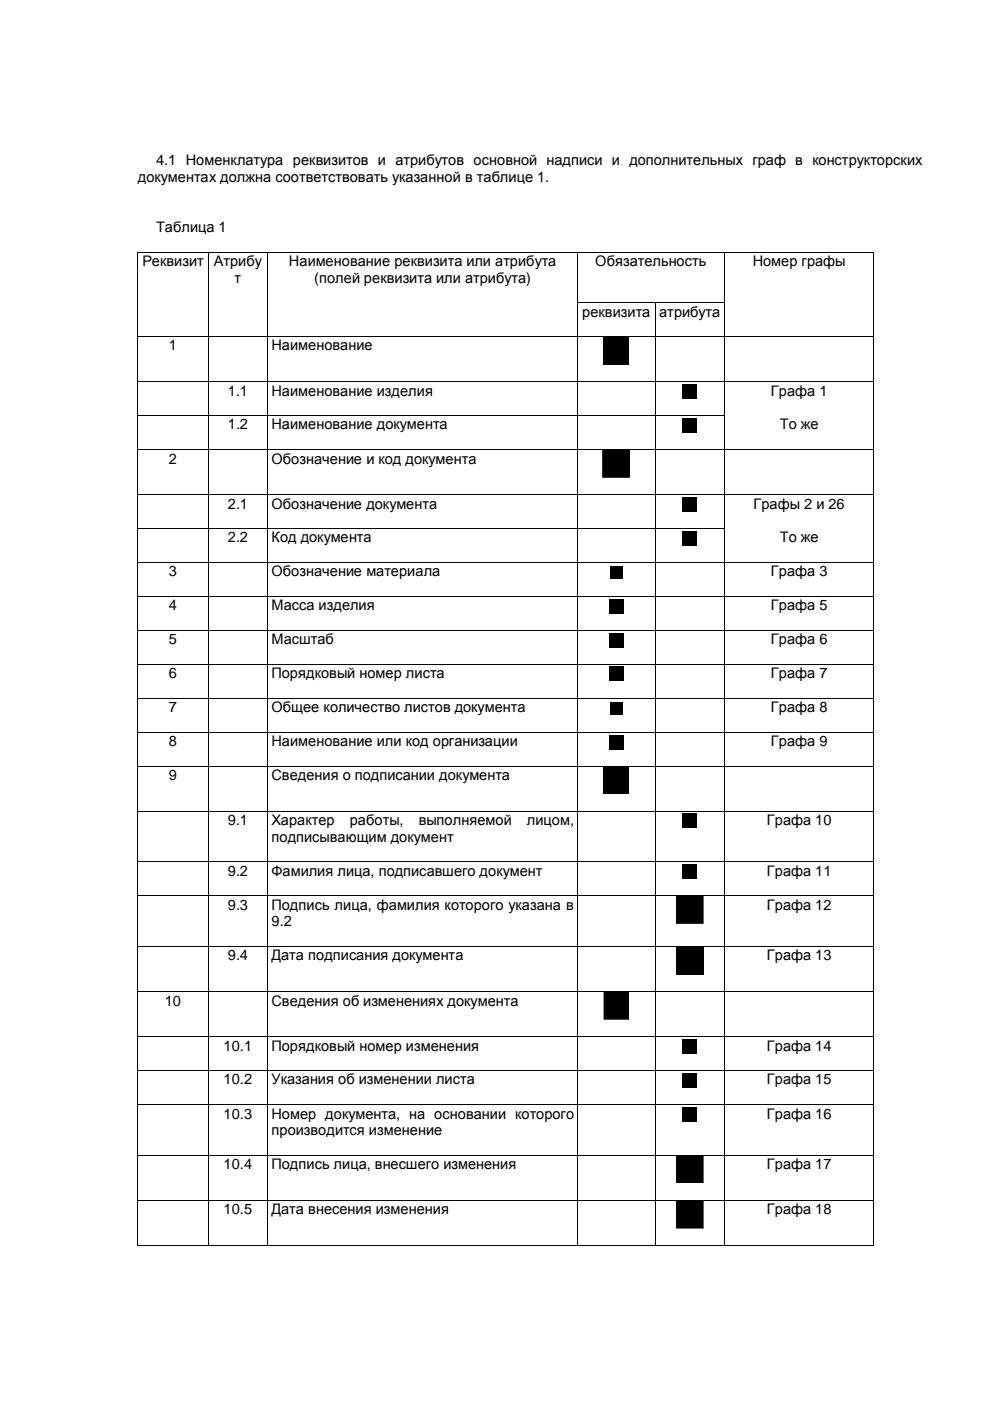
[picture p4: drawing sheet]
<svg xmlns="http://www.w3.org/2000/svg" width="210mm" height="297mm" viewBox="0 0 210 297" stroke-linecap="round" stroke-linejoin="round" font-family="sans-serif">
<defs><g id="words">
<g font-size="3.1">
<text x="33.1" y="35">4.1 Номенклатура реквизитов и атрибутов основной надписи и дополнительных граф в конструкторских</text>
<text x="29.2" y="38.5">документах должна соответствовать указанной в таблице 1.</text>
<text x="33.1" y="49.1">Таблица 1</text>
<text x="30.2" y="56.4">Реквизит</text>
<text x="45.3" y="56.4">Атрибу</text>
<text x="49.7" y="59.9">т</text>
<text x="61.3" y="56.4">Наименование реквизита или атрибута</text>
<text x="66.6" y="59.9">(полей реквизита или атрибута)</text>
<text x="126.2" y="56.4">Обязательность</text>
<text x="159.6" y="56.4">Номер графы</text>
<text x="123.4" y="67.1">реквизита</text>
<text x="139.8" y="67.1">атрибута</text>
<text x="35.8" y="74.3">1</text>
<text x="57.6" y="74.3">Наименование</text>
<text x="48.3" y="83.9">1.1</text>
<text x="57.6" y="83.9">Наименование изделия</text>
<text x="163.4" y="83.9">Графа 1</text>
<text x="48.3" y="91.1">1.2</text>
<text x="57.6" y="91.1">Наименование документа</text>
<text x="165.3" y="91.1">То же</text>
<text x="35.8" y="98.3">2</text>
<text x="57.6" y="98.3">Обозначение и код документа</text>
<text x="48.3" y="107.8">2.1</text>
<text x="57.6" y="107.8">Обозначение документа</text>
<text x="159.8" y="107.8">Графы 2 и 26</text>
<text x="48.3" y="115">2.2</text>
<text x="57.6" y="115">Код документа</text>
<text x="165.3" y="115">То же</text>
<text x="35.8" y="122.2">3</text>
<text x="57.6" y="122.2">Обозначение материала</text>
<text x="163.4" y="122.2">Графа 3</text>
<text x="35.8" y="129.4">4</text>
<text x="57.6" y="129.4">Масса изделия</text>
<text x="163.4" y="129.4">Графа 5</text>
<text x="35.8" y="136.6">5</text>
<text x="57.6" y="136.6">Масштаб</text>
<text x="163.4" y="136.6">Графа 6</text>
<text x="35.8" y="143.8">6</text>
<text x="57.6" y="143.8">Порядковый номер листа</text>
<text x="163.4" y="143.8">Графа 7</text>
<text x="35.8" y="151">7</text>
<text x="57.6" y="151">Общее количество листов документа</text>
<text x="163.4" y="151">Графа 8</text>
<text x="35.8" y="158.2">8</text>
<text x="57.6" y="158.2">Наименование или код организации</text>
<text x="163.4" y="158.2">Графа 9</text>
<text x="35.8" y="165.4">9</text>
<text x="57.6" y="165.4">Сведения о подписании документа</text>
<text x="48.3" y="174.9">9.1</text>
<text x="57.6" y="174.9">Характер</text>
<text x="57.6" y="178.5">подписывающим документ</text>
<text x="74.2" y="174.9">работы,</text>
<text x="88.8" y="174.9">выполняемой</text>
<text x="111.7" y="174.9">лицом,</text>
<text x="162.6" y="174.9">Графа 10</text>
<text x="48.3" y="185.7">9.2</text>
<text x="57.6" y="185.7">Фамилия лица, подписавшего документ</text>
<text x="162.6" y="185.7">Графа 11</text>
<text x="48.3" y="192.9">9.3</text>
<text x="57.6" y="192.9">Подпись лица, фамилия которого указана в</text>
<text x="57.6" y="196.4">9.2</text>
<text x="162.6" y="192.9">Графа 12</text>
<text x="48.3" y="203.6">9.4</text>
<text x="57.6" y="203.6">Дата подписания документа</text>
<text x="162.6" y="203.6">Графа 13</text>
<text x="34.9" y="213.2">10</text>
<text x="57.6" y="213.2">Сведения об изменениях документа</text>
<text x="47.4" y="222.8">10.1</text>
<text x="57.6" y="222.8">Порядковый номер изменения</text>
<text x="162.6" y="222.8">Графа 14</text>
<text x="47.4" y="229.9">10.2</text>
<text x="57.6" y="229.9">Указания об изменении листа</text>
<text x="162.6" y="229.9">Графа 15</text>
<text x="47.4" y="237.2">10.3</text>
<text x="57.6" y="237.2">Номер документа, на основании которого</text>
<text x="162.6" y="237.2">Графа 16</text>
<text x="57.6" y="240.7">производится изменение</text>
<text x="47.4" y="247.9">10.4</text>
<text x="57.6" y="247.9">Подпись лица, внесшего изменения</text>
<text x="162.6" y="247.9">Графа 17</text>
<text x="47.4" y="257.5">10.5</text>
<text x="57.6" y="257.5">Дата внесения изменения</text>
<text x="162.6" y="257.5">Графа 18</text>
</g>
</g></defs>
<g fill="#000">
<path d="M29.2 53.4l.1 .1zM44.1 53.4l.1 .1zM56.7 53.4l.1 .1zM122.4 53.4l.1 .1zM153.6 53.4l.1 .1zM185.3 53.4v.1zM29.2 64.2l.1 .1zM29.2 71.3l.1 .1zM44.1 64.2l.1 .1zM44.1 71.3l.1 .1zM56.7 64.2l.1 .1zM56.7 71.3l.1 .1z"/>
<path d="M122.4 64.2l.1 .1zM122.4 71.3l.1 .1zM138.9 64.2l.1 .1zM138.9 71.3l.1 .1zM153.6 64.2l.1 .1zM153.6 71.3l.1 .1zM185.3 64.2v.1zM185.3 71.3v.1zM29.2 80.9l.1 .1zM29.2 88.1l.1 .1zM29.2 95.3l.1 .1zM44.1 80.9l.1 .1z"/>
<path d="M44.1 88.1l.1 .1zM44.1 95.3l.1 .1zM56.7 80.9l.1 .1zM56.7 88.1l.1 .1zM56.7 95.3l.1 .1zM122.4 80.9l.1 .1zM122.4 88.1l.1 .1zM122.4 95.3l.1 .1zM138.9 80.9l.1 .1zM138.9 88.1l.1 .1zM138.9 95.3l.1 .1zM153.6 80.9l.1 .1z"/>
<path d="M153.6 88.1l.1 .1zM153.6 95.3l.1 .1zM185.3 80.9v.1zM185.3 88.1v.1zM185.3 95.3v.1zM29.2 104.9h.1zM29.2 112.1h.1zM29.2 119.3h.1zM44.1 104.9h.1zM44.1 112.1h.1zM44.1 119.3h.1zM56.7 104.9h.1z"/>
<path d="M56.7 112.1h.1zM56.7 119.3h.1zM122.4 104.9h.1zM122.4 112.1h.1zM122.4 119.3h.1zM138.9 104.9h.1zM138.9 112.1h.1zM138.9 119.3h.1zM153.6 104.9h.1zM153.6 112.1h.1zM153.6 119.3h.1zM29.2 126.4l.1 .1z"/>
<path d="M29.2 133.6l.1 .1zM44.1 126.4l.1 .1zM44.1 133.6l.1 .1zM56.7 126.4l.1 .1zM56.7 133.6l.1 .1zM122.4 126.4l.1 .1zM122.4 133.6l.1 .1zM138.9 126.4l.1 .1zM138.9 133.6l.1 .1zM153.6 126.4l.1 .1zM153.6 133.6l.1 .1zM185.3 126.4v.1z"/>
<path d="M185.3 133.6v.1zM29.2 140.8l.1 .1zM29.2 148l.1 .1zM29.2 155.2l.1 .1zM44.1 140.8l.1 .1zM44.1 148l.1 .1zM44.1 155.2l.1 .1zM56.7 140.8l.1 .1zM56.7 148l.1 .1zM56.7 155.2l.1 .1zM122.4 140.8l.1 .1zM122.4 148l.1 .1z"/>
<path d="M122.4 155.2l.1 .1zM138.9 140.8l.1 .1zM138.9 148l.1 .1zM138.9 155.2l.1 .1zM153.6 140.8l.1 .1zM153.6 148l.1 .1zM153.6 155.2l.1 .1zM185.3 140.8v.1zM185.3 148v.1zM185.3 155.2v.1zM29.2 162.4l.1 .1zM29.2 172h.1z"/>
<path d="M44.1 162.4l.1 .1zM44.1 172h.1zM56.7 162.4l.1 .1zM56.7 172h.1zM122.4 162.4l.1 .1zM122.4 172h.1zM138.9 162.4l.1 .1zM138.9 172h.1zM153.6 162.4l.1 .1zM153.6 172h.1zM185.3 162.4v.1zM29.2 182.7l.1 .1z"/>
<path d="M29.2 189.9l.1 .1zM44.1 182.7l.1 .1zM44.1 189.9l.1 .1zM56.7 182.7l.1 .1zM56.7 189.9l.1 .1zM122.4 182.7l.1 .1zM122.4 189.9l.1 .1zM138.9 182.7l.1 .1zM138.9 189.9l.1 .1zM153.6 182.7l.1 .1zM153.6 189.9l.1 .1zM185.3 182.7v.1z"/>
<path d="M185.3 189.9v.1zM29.2 200.6l.1 .1zM29.2 210.2l.1 .1zM29.2 219.8l.1 .1zM44.1 200.6l.1 .1zM44.1 210.2l.1 .1zM44.1 219.8l.1 .1zM56.7 200.6l.1 .1zM56.7 210.2l.1 .1zM56.7 219.8l.1 .1zM122.4 200.6l.1 .1zM122.4 210.2l.1 .1z"/>
<path d="M122.4 219.8l.1 .1zM138.9 200.6l.1 .1zM138.9 210.2l.1 .1zM138.9 219.8l.1 .1zM153.6 200.6l.1 .1zM153.6 210.2l.1 .1zM153.6 219.8l.1 .1zM185.3 200.6v.1zM185.3 210.2v.1zM185.3 219.8v.1zM29.2 226.9l.1 .1zM29.2 234.2l.1 .1z"/>
<path d="M44.1 226.9l.1 .1zM44.1 234.2l.1 .1zM56.7 226.9l.1 .1zM56.7 234.2l.1 .1zM122.4 226.9l.1 .1zM122.4 234.2l.1 .1zM138.9 226.9l.1 .1zM138.9 234.2l.1 .1zM153.6 226.9l.1 .1zM153.6 234.2l.1 .1zM185.3 226.9v.1zM185.3 234.2v.1z"/>
<path d="M29.2 244.9l.1 .1zM29.2 254.5l.1 .1zM44.1 244.9l.1 .1zM44.1 254.5l.1 .1zM56.7 244.9l.1 .1zM56.7 254.5l.1 .1zM122.4 244.9l.1 .1zM122.4 254.5l.1 .1zM138.9 244.9l.1 .1zM138.9 254.5l.1 .1zM153.6 244.9l.1 .1zM153.6 254.5l.1 .1z"/>
<path d="M185.3 244.9v.1zM185.3 254.5v.1zM29.2 264l.1 .1zM44.1 264l.1 .1zM56.7 264l.1 .1zM122.4 264l.1 .1zM138.9 264l.1 .1zM153.6 264l.1 .1zM185.3 264v.1z"/>
</g>
<g fill="none" stroke="#000" stroke-width=".21">
<path d="M29.2 53.5v10.7M29.3 53.5h14.8M44.2 53.5v10.7M44.2 53.5h12.5M56.8 53.5v10.7M56.8 53.5h65.6M153.7 53.5h31.6M185.3 53.5v10.7M29.2 64.3v7M29.2 71.4v9.5M29.3 71.4h14.8M44.2 64.3v7"/>
<path d="M44.2 71.4v9.5M44.2 71.4h12.5M56.8 64.3v7M56.8 71.4v9.5M56.8 71.4h65.6M122.5 64.2v-10.7h31.1v10.7M138.9 64.2l-16.4 .1v7M138.9 71.4h-16.4v9.5M138.9 64.3v7M138.9 71.4v9.5M139 64.2l14.6 .1v7M139 71.4h14.6v9.5"/>
<path d="M153.7 71.4h31.6M185.3 64.3v7M185.3 71.4v9.5M29.2 81v7.1M29.2 88.2v7.1M29.2 95.4v9.5M29.3 80.9h14.8M29.3 88.1h14.8M29.3 95.3h14.8M44.2 81v7.1M44.2 88.2v7.1M44.2 95.4v9.5"/>
<path d="M44.2 80.9h12.5M44.2 88.1h12.5M44.2 95.3h12.5M56.8 81v7.1M56.8 88.2v7.1M56.8 95.4v9.5M56.8 80.9h65.6M56.8 88.1h65.6M56.8 95.3h65.6M122.5 81v7.1M122.5 88.2v7.1M122.5 80.9h16.4"/>
<path d="M122.5 88.1h16.4M138.9 95.3l-16.4 .1v9.5M138.9 81v7.1M138.9 88.2v7.1M138.9 95.4v9.5M139 95.3l14.6 .1v9.5M139 80.9h14.6M139 88.1h14.6M153.6 81v7.1M153.6 88.2v7.1M153.7 80.9h31.6M153.7 95.3h31.6"/>
<path d="M185.3 81v7.1M185.3 88.2v7.1M185.3 95.4v9.5M29.2 104.9v7.2M29.2 112.1v7.2M29.2 119.3v7.1M29.3 104.9h14.8M29.3 112.1h14.8M29.3 119.3h14.8M44.2 104.9v7.2M44.2 112.1v7.2M44.2 119.3v7.1"/>
<path d="M44.2 104.9h12.5M44.2 112.1h12.5M44.2 119.3h12.5M56.8 104.9v7.2M56.8 112.1v7.2M56.8 119.3v7.1M56.8 104.9h65.6M56.8 112.1h65.6M56.8 119.3h65.6M122.5 104.9v7.2M122.5 112.1v7.2M122.5 104.9h16.4"/>
<path d="M122.5 112.1h16.4M138.9 119.3h-16.4v7.1M138.9 104.9v7.2M138.9 112.1v7.2M138.9 119.3v7.1M139 119.3h14.6v7.1M139 104.9h14.6M139 112.1h14.6M153.6 104.9v7.2M153.6 112.1v7.2M153.7 104.9h31.6M153.7 119.3h31.6"/>
<path d="M185.3 104.9v7.2M185.3 112.1v7.2M185.3 119.3v7.1M29.2 126.5v7.1M29.2 133.7v7.1M29.3 126.4h14.8M29.3 133.7h14.8M44.2 126.5v7.1M44.2 133.7v7.1M44.2 126.4h12.5M44.2 133.7h12.5M56.8 126.5v7.1"/>
<path d="M56.8 133.7v7.1M56.8 126.4h65.6M56.8 133.7h65.6M122.5 133.7v7.1M122.5 133.7h16.4M138.9 126.4l-16.4 .1v7.1M138.9 126.5v7.1M138.9 133.7v7.1M139 126.4l14.6 .1v7.1M139 133.7h14.6M153.6 133.7v7.1M153.7 126.4h31.6"/>
<path d="M153.7 133.7h31.6M185.3 126.5v7.1M185.3 133.7v7.1M29.2 140.9v7.1M29.2 148.1v7.1M29.2 155.3v7.1M29.3 140.8h14.8M29.3 148h14.8M29.3 155.3h14.8M44.2 140.9v7.1M44.2 148.1v7.1M44.2 155.3v7.1"/>
<path d="M44.2 140.8h12.5M44.2 148h12.5M44.2 155.3h12.5M56.8 140.9v7.1M56.8 148.1v7.1M56.8 155.3v7.1M56.8 140.8h65.6M56.8 148h65.6M56.8 155.3h65.6M122.5 140.9v7.1M122.5 148.1v7.1l16.4 .1M122.5 155.3v7.1h16.4"/>
<path d="M122.5 140.8h16.4M122.5 148h16.4M138.9 140.9v7.1M138.9 148.1v7.1M138.9 155.3v7.1M139 140.8h14.6M139 148h14.6M153.6 140.9v7.1M153.6 148.1v7.1l-14.6 .1M153.6 155.3v7.1h-14.6M153.7 140.8h31.6M153.7 148h31.6"/>
<path d="M153.7 155.3h31.6M185.3 140.9v7.1M185.3 148.1v7.1M185.3 155.3v7.1M29.2 162.5v9.5M29.2 172v10.7M29.3 162.4h14.8M29.3 172h14.8M44.2 162.5v9.5M44.2 172v10.7M44.2 162.4h12.5M44.2 172h12.5"/>
<path d="M56.8 162.5v9.5M56.8 172v10.7M56.8 162.4h65.6M56.8 172h65.6M122.5 162.5v9.5M122.5 172v10.7M122.5 172h16.4M138.9 162.5v9.5M138.9 172v10.7M139 172h14.6M153.6 162.5v9.5M153.6 172v10.7"/>
<path d="M153.7 162.4h31.6M153.7 172h31.6M185.3 162.5v9.5M185.3 172v10.7M29.2 182.8v7.1M29.2 190v10.6M29.3 182.8h14.8M29.3 189.9h14.8M44.2 182.8v7.1M44.2 190v10.6M44.2 182.8h12.5M44.2 189.9h12.5"/>
<path d="M56.8 182.8v7.1M56.8 190v10.6M56.8 182.8h65.6M56.8 189.9h65.6M122.5 182.8v7.1M122.5 182.8h16.4M138.9 189.9l-16.4 .1v10.6M138.9 182.8v7.1M138.9 190v10.6M139 189.9l14.6 .1v10.6M139 182.8h14.6M153.6 182.8v7.1"/>
<path d="M153.7 182.8h31.6M153.7 189.9h31.6M185.3 182.8v7.1M185.3 190v10.6M29.2 200.7v9.5M29.2 210.3v9.5M29.2 219.9v7M29.3 200.7h14.8M29.3 210.3h14.8M29.3 219.8h14.8M44.2 200.7v9.5M44.2 210.3v9.5"/>
<path d="M44.2 219.9v7M44.2 200.7h12.5M44.2 210.3h12.5M44.2 219.8h12.5M56.8 200.7v9.5M56.8 210.3v9.5M56.8 219.9v7M56.8 200.7h65.6M56.8 210.3h65.6M56.8 219.8h65.6M122.5 210.3v9.5h16.4M122.5 219.9v7l16.4 .1"/>
<path d="M122.5 210.3h16.4M138.9 200.7h-16.4v9.5M138.9 200.7v9.5M138.9 210.3v9.5M138.9 219.9v7M139 200.7h14.6v9.5M139 210.3h14.6M153.6 210.3v9.5h-14.6M153.6 219.9v7l-14.6 .1M153.7 200.7h31.6M153.7 210.3h31.6M153.7 219.8h31.6"/>
<path d="M185.3 200.7v9.5M185.3 210.3v9.5M185.3 219.9v7M29.2 227v7.2M29.2 234.3v10.6M29.3 227h14.8M29.3 234.2h14.8M44.2 227v7.2M44.2 234.3v10.6M44.2 227h12.5M44.2 234.2h12.5M56.8 227v7.2"/>
<path d="M56.8 234.3v10.6M56.8 227h65.6M56.8 234.2h65.6M122.5 227v7.2M122.5 234.3v10.6M122.5 234.2h16.4M138.9 227v7.2M138.9 234.3v10.6M139 234.2h14.6M153.6 227v7.2M153.6 234.3v10.6M153.7 227h31.6"/>
<path d="M153.7 234.2h31.6M185.3 227v7.2M185.3 234.3v10.6M29.2 245v9.5M29.2 254.6v9.4M29.3 245h14.8M29.3 254.5h14.8M44.2 245v9.5M44.2 254.6v9.4M44.2 245h12.5M44.2 254.5h12.5M56.8 245v9.5"/>
<path d="M56.8 254.6v9.4M56.8 245h65.6M56.8 254.5h65.6M122.5 245v9.5M122.5 245h16.4M138.9 254.5l-16.4 .1v9.4M138.9 245v9.5M138.9 254.6v9.4M139 254.5l14.6 .1v9.4M139 245h14.6M153.6 245v9.5M153.7 245h31.6"/>
<path d="M153.7 254.5h31.6M185.3 245v9.5M185.3 254.6v9.4M29.3 264.1h14.8M44.2 264.1h12.5M56.8 264.1h65.6M122.5 264.1h16.4M139 264.1h14.6M153.7 264.1h31.6"/>
</g>
<g fill="#000">
<path d="M128 71.5h5.3v5.8h-5.3z" fill-rule="evenodd"/>
<path d="M144.8 81.5h3v3h-3z" fill-rule="evenodd"/>
<path d="M144.8 88.7h3v3h-3z" fill-rule="evenodd"/>
<path d="M127.8 95.4h5.8v5.9h-5.8z" fill-rule="evenodd"/>
<path d="M144.8 105.5h3v3h-3z" fill-rule="evenodd"/>
<path d="M144.8 112.6h3v3h-3z" fill-rule="evenodd"/>
<path d="M129.2 127h3v3h-3z" fill-rule="evenodd"/>
<path d="M129.2 134.2h3v3h-3z" fill-rule="evenodd"/>
<path d="M129.3 120.1h2.8v2.8h-2.8z" fill-rule="evenodd"/>
<path d="M129.2 141.4h3v3h-3z" fill-rule="evenodd"/>
<path d="M129.2 155.8h3v3h-3z" fill-rule="evenodd"/>
<path d="M129.3 148.8h2.8v2.8h-2.8z" fill-rule="evenodd"/>
<path d="M128 162.5h5.3v5.9h-5.3z" fill-rule="evenodd"/>
<path d="M144.8 172.6h3v3h-3z" fill-rule="evenodd"/>
<path d="M143.3 190h5.9v5.9h-5.9z" fill-rule="evenodd"/>
<path d="M144.8 183.3h3v3h-3z" fill-rule="evenodd"/>
<path d="M128 210.3h5.3v5.9h-5.3z" fill-rule="evenodd"/>
<path d="M143.3 200.8h5.9v5.8h-5.9z" fill-rule="evenodd"/>
<path d="M144.8 220.4h3v3h-3z" fill-rule="evenodd"/>
<path d="M144.8 227.5h3v3h-3z" fill-rule="evenodd"/>
<path d="M144.8 234.8h3v3h-3z" fill-rule="evenodd"/>
<path d="M143.3 245h5.9v5.9h-5.9z" fill-rule="evenodd"/>
<path d="M143.3 254.6h5.9v5.8h-5.9z" fill-rule="evenodd"/>
</g>
<use href="#words"/>
</svg>
